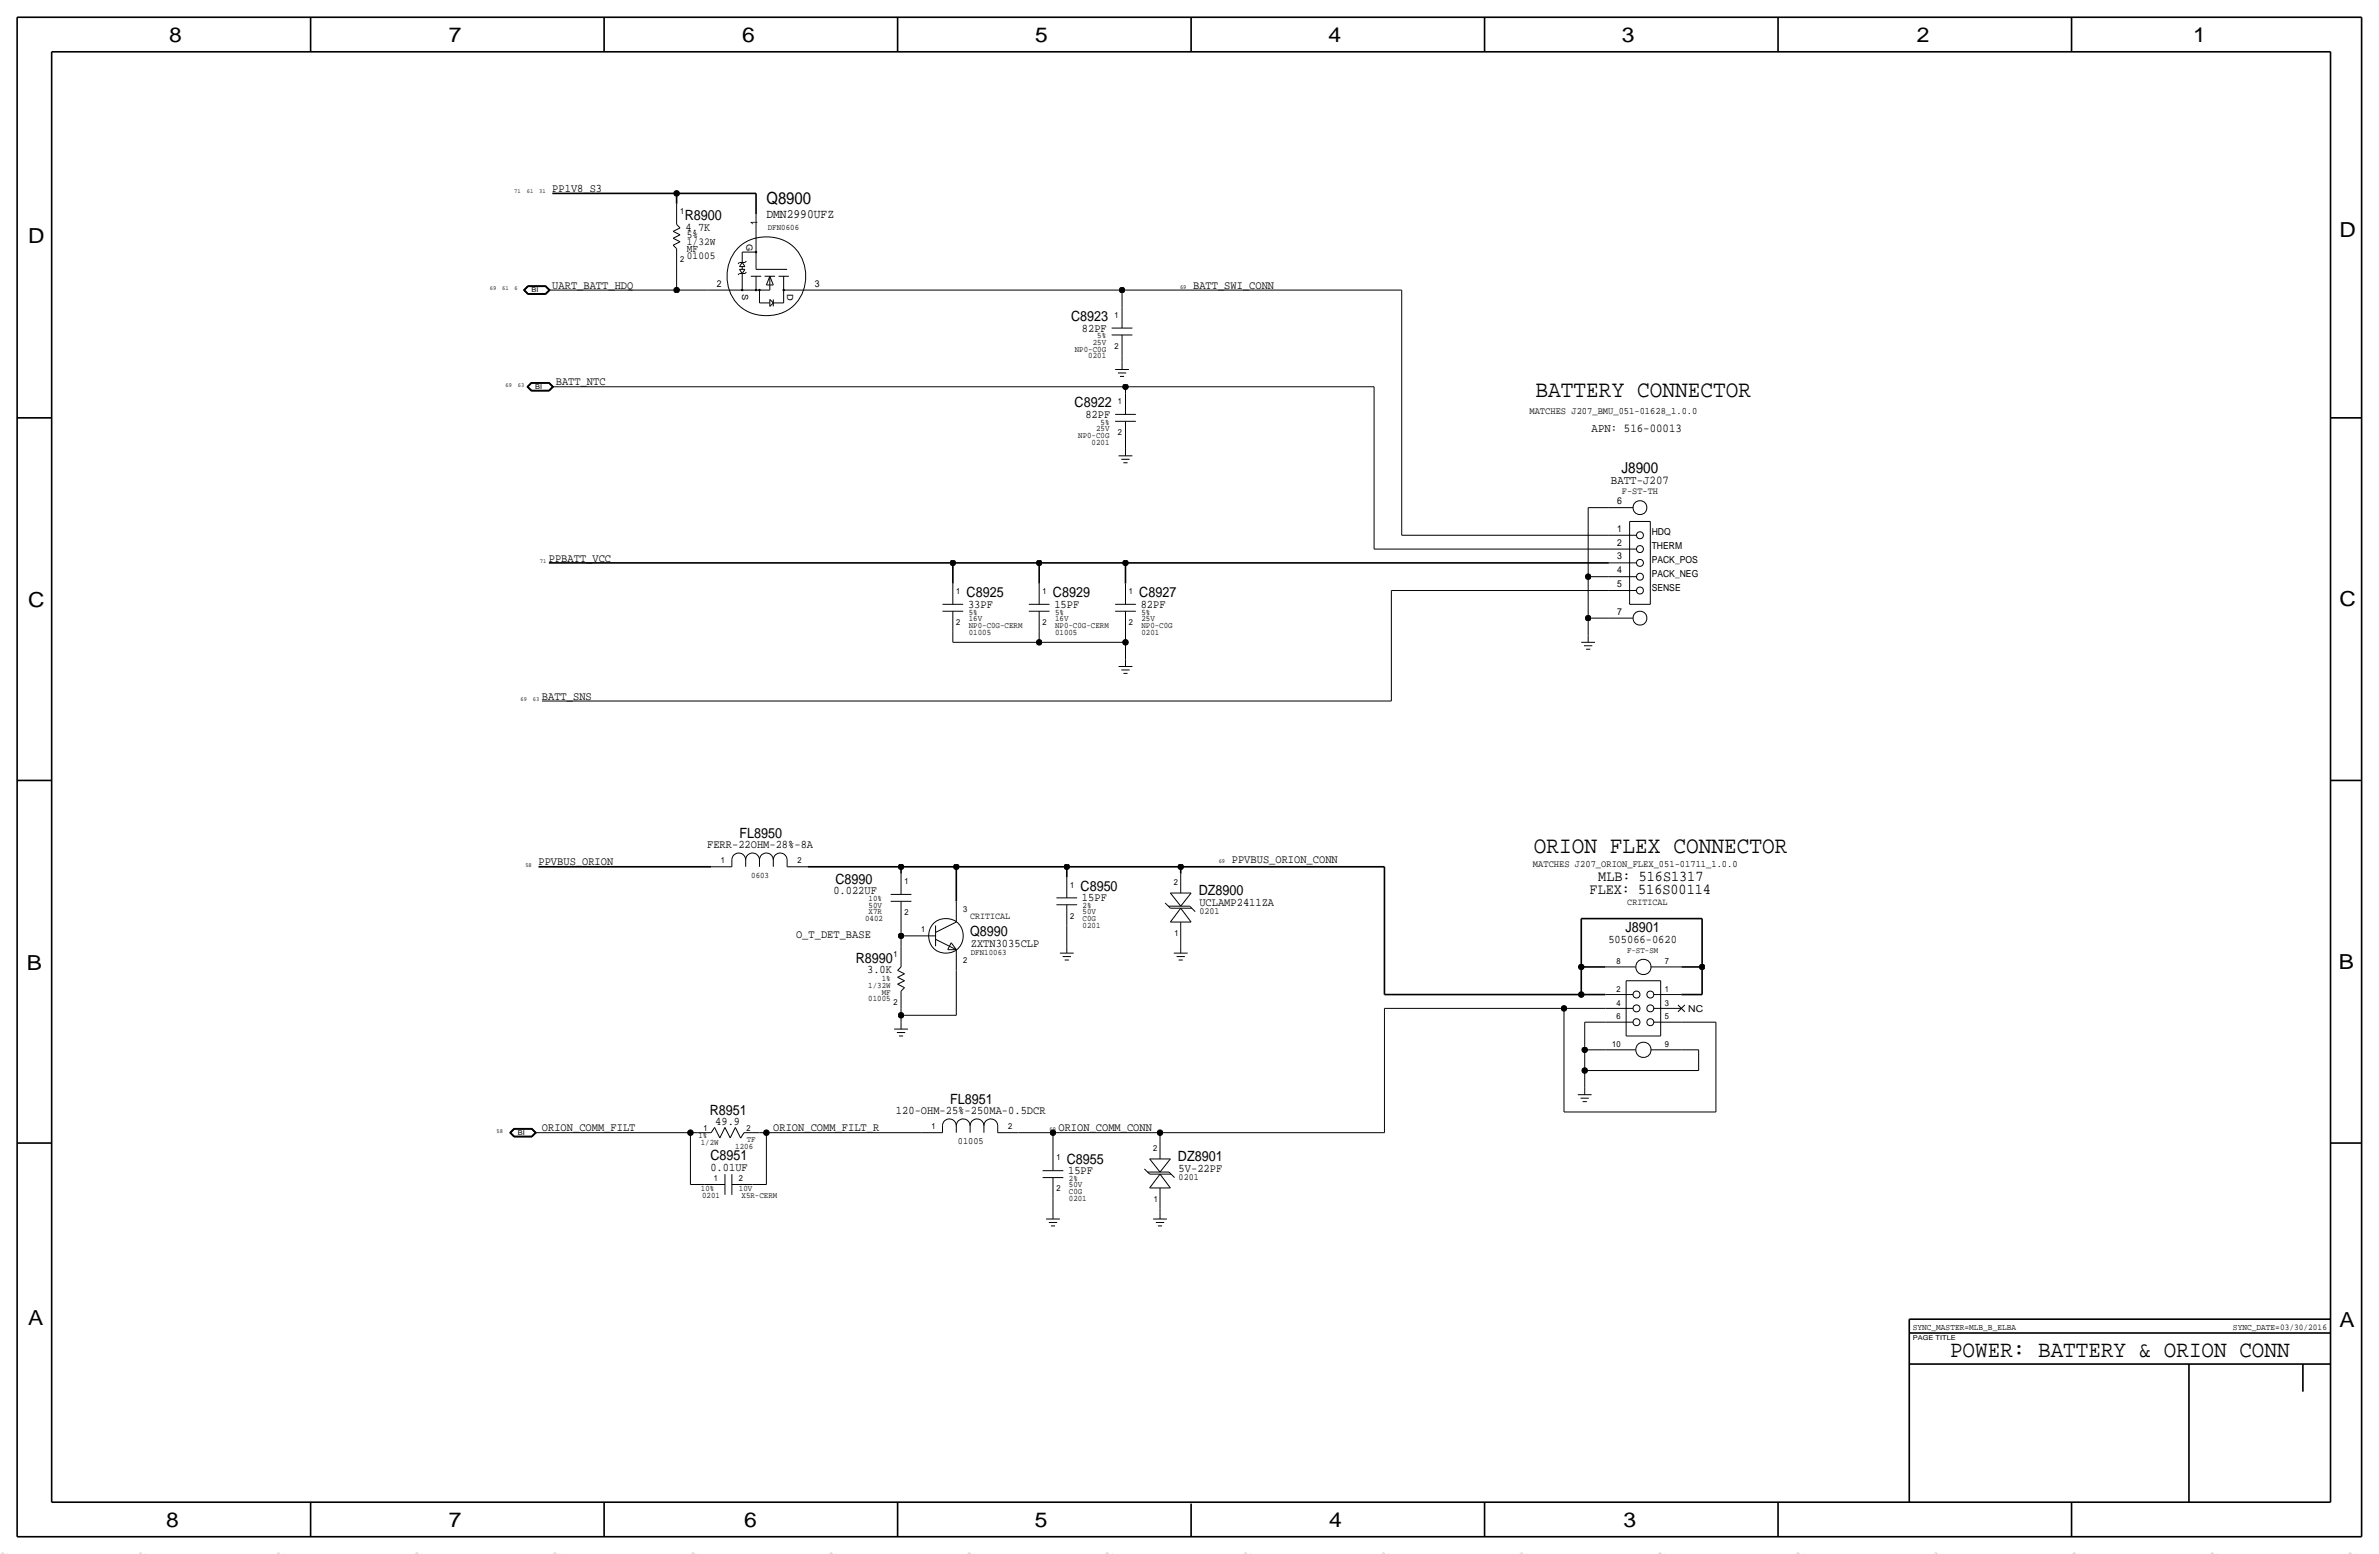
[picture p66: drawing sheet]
<svg xmlns="http://www.w3.org/2000/svg" width="875mm" height="572mm" viewBox="0 0 875 572" stroke-linecap="round" stroke-linejoin="round" font-family="sans-serif">
<defs><g id="words">
<g font-size="8.7">
<text x="564.8" y="146">BATTERY CONNECTOR</text>
<text x="564.1" y="313.7">ORION FLEX CONNECTOR</text>
</g>
<text font-size="8.6" x="717.3" y="499.1">POWER: BATTERY &amp; ORION CONN</text>
<g font-size="7.6">
<text x="62.2" y="15.5">8</text>
<text x="165" y="15.5">7</text>
<text x="273" y="15.5">6</text>
<text x="380.7" y="15.5">5</text>
<text x="488.6" y="15.5">4</text>
<text x="596.6" y="15.5">3</text>
<text x="705.1" y="15.5">2</text>
<text x="806.7" y="15.5">1</text>
<text x="10.4" y="89.4">D</text>
<text x="860.5" y="87.1">D</text>
<text x="10.4" y="223.3">C</text>
<text x="860.5" y="222.8">C</text>
<text x="9.8" y="356.6">B</text>
<text x="860.2" y="356.4">B</text>
<text x="10.4" y="487.4">A</text>
<text x="860.5" y="488.2">A</text>
<text x="61.2" y="561.6">8</text>
<text x="165" y="561.6">7</text>
<text x="273.8" y="561.6">6</text>
<text x="380.7" y="561.6">5</text>
<text x="488.9" y="561.6">4</text>
<text x="597.1" y="561.6">3</text>
</g>
<text font-size="6.2" x="281.9" y="74.9">Q8900</text>
<g font-size="5.6">
<text x="596.4" y="174">J8900</text>
<text x="587.9" y="323.8">MLB: 516S1317</text>
<text x="584.7" y="328.9">FLEX: 516S00114</text>
</g>
<g font-size="5.2">
<text x="251.9" y="81">R8900</text>
<text x="394" y="118.1">C8923</text>
<text x="395.3" y="149.9">C8922</text>
<text x="355.5" y="219.7">C8925</text>
<text x="387.3" y="219.7">C8929</text>
<text x="419" y="219.7">C8927</text>
<text x="272" y="308.4">FL8950</text>
<text x="307.3" y="325.1">C8990</text>
<text x="397.5" y="327.7">C8950</text>
<text x="440.9" y="329.2">DZ8900</text>
<text x="356.8" y="344.2">Q8990</text>
<text x="597.9" y="342.9">J8901</text>
<text x="314.7" y="354.1">R8990</text>
<text x="349.5" y="406.1">FL8951</text>
<text x="261.1" y="410.2">R8951</text>
<text x="261.4" y="426.7">C8951</text>
<text x="392.4" y="428">C8955</text>
<text x="433.3" y="427">DZ8901</text>
</g>
<text font-size="4.7" x="281.9" y="80.3">DMN2990UFZ</text>
<g font-size="4.4">
<text x="585.4" y="158.8">APN: 516-00013</text>
<text x="592.5" y="177.9">BATT-J207</text>
</g>
<g font-size="4.3">
<text x="203.1" y="70.6">PP1V8_S3</text>
<text x="252.2" y="84.8">4.7K</text>
<text x="203.2" y="106.2">UART_BATT_HDQ</text>
<text x="438.9" y="106.2">BATT_SWI_CONN</text>
<text x="397.9" y="121.9">82PF</text>
<text x="204.4" y="141.7">BATT_NTC</text>
<text x="399.2" y="153.7">82PF</text>
<text x="201.9" y="206.5">PPBATT_VCC</text>
<text x="356.1" y="223.5">33PF</text>
<text x="387.8" y="223.5">15PF</text>
<text x="419.6" y="223.5">82PF</text>
<text x="199.3" y="257.3">BATT_SNS</text>
<text x="260.1" y="311.9">FERR-22OHM-28%-8A</text>
<text x="453.1" y="317.5">PPVBUS_ORION_CONN</text>
<text x="198.1" y="318.3">PPVBUS_ORION</text>
<text x="306.5" y="328.9">0.022UF</text>
<text x="398" y="331.5">15PF</text>
<text x="441.1" y="333">UCLAMP2411ZA</text>
<text x="292.8" y="344.9">O_T_DET_BASE</text>
<text x="591.6" y="347">505066-0620</text>
<text x="357.1" y="348.3">ZXTN3035CLP</text>
<text x="318.9" y="357.9">3.0K</text>
<text x="263.1" y="413.8">49.9</text>
<text x="329.6" y="409.7">120-OHM-25%-250MA-0.5DCR</text>
<text x="199.3" y="416.1">ORION_COMM_FILT</text>
<text x="284.4" y="416.1">ORION_COMM_FILT_R</text>
<text x="389.3" y="416.1">ORION_COMM_CONN</text>
<text x="261.3" y="430.5">0.01UF</text>
<text x="392.9" y="431.8">15PF</text>
<text x="433.5" y="430.8">5V-22PF</text>
</g>
<g font-size="3.9">
<text x="252.7" y="87.6">5%</text>
<text x="252.7" y="95.2">01005</text>
<text x="252.7" y="90.2">1/32W</text>
<text x="252.7" y="92.7">MF</text>
</g>
<g font-size="3.6">
<text x="562.6" y="152.4">MATCHES J207_BMU_051-01628_1.0.0</text>
<text x="563.8" y="318.8">MATCHES J207_ORION_FLEX_051-01711_1.0.0</text>
</g>
<g font-size="3.5">
<text x="278.6" y="82.8" transform="rotate(-90 278.6 82.8)">1</text>
<text x="263.6" y="105.4">2</text>
<text x="299.7" y="105.4">3</text>
<text x="594.8" y="185.4">6</text>
<text x="596.6" y="181.7">F-ST-TH</text>
<text x="594.8" y="195.6">1</text>
<text x="607.5" y="196.9">HDQ</text>
<text x="594.8" y="200.7">2</text>
<text x="607.5" y="201.9">THERM</text>
<text x="594.8" y="205.7">3</text>
<text x="607.5" y="207">PACK_POS</text>
<text x="594.8" y="215.9">5</text>
<text x="594.8" y="210.8">4</text>
<text x="607.5" y="212.1">PACK_NEG</text>
<text x="607.5" y="217.2">SENSE</text>
<text x="594.8" y="226.1">7</text>
<text x="598.6" y="332.7">CRITICAL</text>
<text x="356.8" y="337.8">CRITICAL</text>
<text x="441.1" y="336.3">0201</text>
<text x="621" y="372.1">NC</text>
<text x="352.3" y="420.6">01005</text>
<text x="433.5" y="434.1">0201</text>
</g>
<g font-size="3.2">
<text x="703.5" y="489">SYNC_MASTER=MLB_B_ELBA</text>
<text x="821.3" y="489">SYNC_DATE=03/30/2016</text>
</g>
<g font-size="3.1">
<text x="250.1" y="78.7">1</text>
<text x="274.5" y="89.6" transform="rotate(90 274.5 89.6)">G</text>
<text x="282.4" y="84.6">DFN0606</text>
<text x="250.1" y="96.5">2</text>
<text x="289.5" y="108" transform="rotate(90 289.5 108)">D</text>
<text x="273" y="108.1" transform="rotate(90 273 108.1)">S</text>
<text x="409.9" y="116.8">1</text>
<text x="403.6" y="124.5">5%</text>
<text x="395.3" y="129.3">NP0-C0G</text>
<text x="400.3" y="131.8">0201</text>
<text x="401.9" y="126.7">25V</text>
<text x="409.9" y="128.3">2</text>
<text x="411.2" y="148.6">1</text>
<text x="396.6" y="161">NP0-C0G</text>
<text x="403.2" y="158.5">25V</text>
<text x="404.8" y="156.2">5%</text>
<text x="411.2" y="160">2</text>
<text x="401.5" y="163.6">0201</text>
<text x="351.7" y="218.4">1</text>
<text x="383.5" y="218.4">1</text>
<text x="415.2" y="218.4">1</text>
<text x="356.3" y="226.1">5%</text>
<text x="388.1" y="226.1">5%</text>
<text x="419.8" y="226.1">5%</text>
<text x="351.7" y="229.9">2</text>
<text x="356.3" y="233.4">01005</text>
<text x="356.3" y="228.3">16V</text>
<text x="356.3" y="230.9">NP0-C0G-CERM</text>
<text x="383.5" y="229.9">2</text>
<text x="388.1" y="233.4">01005</text>
<text x="388.1" y="228.3">16V</text>
<text x="388.1" y="230.9">NP0-C0G-CERM</text>
<text x="415.2" y="229.9">2</text>
<text x="419.8" y="233.4">0201</text>
<text x="419.8" y="228.3">25V</text>
<text x="419.8" y="230.9">NP0-C0G</text>
<text x="265.1" y="317.5">1</text>
<text x="293.3" y="317.5">2</text>
<text x="276.3" y="322.8">0603</text>
<text x="332.7" y="325.1">1</text>
<text x="393.6" y="326.4">1</text>
<text x="431.7" y="325.6">2</text>
<text x="319.5" y="333.8">50V</text>
<text x="319.5" y="331.5">10%</text>
<text x="354.3" y="335.3">3</text>
<text x="398.2" y="334">2%</text>
<text x="318.2" y="338.8">0402</text>
<text x="319.5" y="336.3">X7R</text>
<text x="332.7" y="336.5">2</text>
<text x="393.6" y="337.8">2</text>
<text x="398.2" y="338.8">C0G</text>
<text x="398.2" y="336.3">50V</text>
<text x="398.2" y="341.4">0201</text>
<text x="338.8" y="342.9">1</text>
<text x="432" y="344.2">1</text>
<text x="328.6" y="351.8">1</text>
<text x="357.1" y="351.3">DFN10063</text>
<text x="598.4" y="350.5">F-ST-SM</text>
<text x="354.3" y="354.3">2</text>
<text x="594.6" y="354.6">8</text>
<text x="612.3" y="354.6">7</text>
<text x="319.4" y="363.2">1/32W</text>
<text x="324.3" y="360.7">1%</text>
<text x="324.3" y="365.8">MF</text>
<text x="594.6" y="364.7">2</text>
<text x="612.3" y="364.7">1</text>
<text x="319.4" y="368.3">01005</text>
<text x="328.6" y="369.6">2</text>
<text x="594.6" y="369.8">4</text>
<text x="612.3" y="369.8">3</text>
<text x="594.6" y="374.9">6</text>
<text x="612.3" y="374.9">5</text>
<text x="593" y="385.1">10</text>
<text x="612.3" y="385.1">9</text>
<text x="256.9" y="418.6">1%</text>
<text x="258.8" y="415.8">1</text>
<text x="274.5" y="415.8">2</text>
<text x="274.7" y="419.9">TF</text>
<text x="342.6" y="415.3">1</text>
<text x="370.8" y="415.3">2</text>
<text x="257.8" y="421.1">1/2W</text>
<text x="270.5" y="422.4">1206</text>
<text x="424.1" y="423.4">2</text>
<text x="388.6" y="426.7">1</text>
<text x="262.6" y="434.3">1</text>
<text x="271.7" y="434.3">2</text>
<text x="393.1" y="434.3">2%</text>
<text x="393.1" y="436.6">50V</text>
<text x="257.8" y="438.2">10%</text>
<text x="258.3" y="440.7">0201</text>
<text x="271.8" y="438.2">10V</text>
<text x="272.8" y="440.7">X5R-CERM</text>
<text x="388.6" y="438.2">2</text>
<text x="393.1" y="439.2">C0G</text>
<text x="393.1" y="441.7">0201</text>
<text x="424.4" y="442">1</text>
</g>
<g font-size="2.8" fill="#b6b6b4">
<text x="0" y="571.5" transform="rotate(45 0 571.5)">=</text>
<text x="50.8" y="571.5" transform="rotate(45 50.8 571.5)">=</text>
<text x="101.6" y="571.5" transform="rotate(45 101.6 571.5)">=</text>
<text x="152.4" y="571.5" transform="rotate(45 152.4 571.5)">=</text>
<text x="203.2" y="571.5" transform="rotate(45 203.2 571.5)">=</text>
<text x="254" y="571.5" transform="rotate(45 254 571.5)">=</text>
<text x="457.2" y="571.5" transform="rotate(45 457.2 571.5)">=</text>
<text x="508" y="571.5" transform="rotate(45 508 571.5)">=</text>
<text x="558.8" y="571.5" transform="rotate(45 558.8 571.5)">=</text>
<text x="609.6" y="571.5" transform="rotate(45 609.6 571.5)">=</text>
<text x="660.4" y="571.5" transform="rotate(45 660.4 571.5)">=</text>
<text x="711.2" y="571.5" transform="rotate(45 711.2 571.5)">=</text>
</g>
<g font-size="2.5">
<text x="195.5" y="107.4">BI</text>
<text x="196.8" y="143">BI</text>
<text x="190.4" y="417.3">BI</text>
<text x="703.5" y="492.8">PAGE TITLE</text>
</g>
<g font-size="2.3">
<text x="189.2" y="71.1">71</text>
<text x="193.8" y="71.1">61</text>
<text x="198.3" y="71.1">31</text>
<text x="180.1" y="106.7">69</text>
<text x="184.7" y="106.7">61</text>
<text x="189.3" y="106.7">6</text>
<text x="434" y="106.2">69</text>
<text x="185.9" y="142.2">69</text>
<text x="190.5" y="142.2">63</text>
<text x="198.6" y="207">71</text>
<text x="191.5" y="257.8">69</text>
<text x="196" y="257.8">63</text>
<text x="448.3" y="317.5">69</text>
<text x="193.2" y="318.8">58</text>
<text x="182.6" y="416.6">58</text>
<text x="386" y="416.1">69</text>
</g>
</g></defs>
<g fill="none" stroke="#000" stroke-width=".6" stroke-linecap="butt">
<path d="M6.3 6.4v558.7zM6.3 6.4h862.3zM19 19.1v533.4zM19 19.1h838.2zM114.2 6.4v12.7zM222.2 6.4v12.7zM330.1 6.4v12.7zM438.1 6.4v12.7zM546.1 6.4v12.7zM654 6.4v12.7zM762 6.4v12.7zM857.2 19.1v533.4z"/>
<path d="M868.6 6.4v558.7zM203.1 71.1h45.8zM248.9 71.1h29.2zM248.9 71.1v3.8zM278.1 71.1v7.6zM6.3 153.7h12.7zM857.2 153.7h11.4zM201.9 207h148.6zM350.5 207v7.6zM350.5 207h31.7zM382.2 207h31.8zM382.2 207v7.6z"/>
<path d="M414 207h177.8zM414 207v7.6zM6.3 287h12.7zM857.2 287h11.4zM198.1 318.8h63.5zM297.1 318.8h34.3zM331.4 318.8v2.5zM331.4 318.8h20.3zM351.7 318.8h40.7zM351.7 318.8v12.7zM392.4 318.8v3.8zM392.4 318.8h41.9z"/>
<path d="M434.3 318.8h74.9zM434.3 318.8v2.5zM509.2 318.8v47zM581.6 337.8v17.8zM581.6 337.8h44.5zM626.1 337.8v17.8zM581.6 355.6h8.9zM581.6 355.6v10.2zM618.4 355.6h7.7zM626.1 355.6v10.2zM509.2 365.8h72.4zM581.6 365.8h8.9z"/>
<path d="M618.4 365.8h7.7zM6.3 420.4h12.7zM857.2 420.4h11.4zM702.3 485.1v5.1zM702.3 485.1h154.9zM702.3 490.2v62.3zM702.3 490.2h154.9zM702.3 501.6h154.9zM805.1 501.6v50.8zM847 501.6v10.2zM19 552.5h838.2zM114.2 552.4v12.7z"/>
<path d="M222.2 552.5v12.7zM330.1 552.5v12.7zM438.1 553v12.2zM546.1 552.5v12.7zM654 552.5v12.7zM762 552.5v12.7zM6.3 565.1h862.3z"/>
</g>
<g fill="none" stroke="#000" stroke-width=".37">
<path d="M248.9 74.9v7.7zM278.1 78.7v20.4zM247.6 90.2l1.3 1.2zM247.6 87.6l2.5 1.3zM247.6 85.1l2.5 1.3zM247.6 85.1l2.5-1.3zM247.6 90.2l2.5-1.3zM247.6 87.6l2.5-1.2zM248.9 97.8v8.9zM248.9 91.4v6.4zM248.9 82.5l1.2 1.3zM271 91.6a15.1 15.1 0 0 1 22.9 1.5 15 15 0 0 1-5.7 21.7 14.8 14.8 0 0 1-19.2-6.2 15.6 15.6 0 0 1 2-17z"/>
<path d="M272 96.5l-.5 .5zM272 98h2zM272 99.1l1 1.5zM272 99.1h2zM272 96.5h2zM273 92.7h5.1zM273 96.5l-1 1.5zM273 98v1.1zM273 92.7v3.8zM273 96.5l1 1.5zM274 96.5l.5-.5zM274 99.1l-1 1.5z"/>
<path d="M278.1 99.1h11.4zM192.5 106.7l1.6 1.6zM192.5 106.7l1.6-1.6zM192.7 106.7l1.5 1.5zM192.7 106.7l1.5-1.5zM192.8 106.7l1.4-1.4zM192.8 106.7l1.4 1.4zM193 106.7l1.3 1.3zM193 106.7l1.3-1.3zM194.1 108.3h6.7zM194.1 105.1h6.7zM194.2 105.2h6.5z"/>
<path d="M194.2 108.2h6.5zM194.2 105.3h6.5zM194.2 108.1h6.5zM194.3 108h6.3zM194.3 105.4h6.3zM200.6 105.4l1.3 1.3zM200.6 108l1.3-1.3zM200.7 108.1l1.3-1.4zM200.7 105.3l1.3 1.4zM200.7 108.2l1.5-1.5zM200.7 105.2l1.5 1.5zM200.8 105.1l1.5 1.6z"/>
<path d="M200.8 108.3l1.5-1.6zM201.9 106.7h2.5zM204.4 106.7h44.5zM248.9 106.7h11.4zM260.3 106.7h22.9zM272 100.6l-.5 .5zM272 100.6h2zM273 100.6v6.1zM274 100.6l.5-.5zM276.1 101.6h3.9zM278.1 101.6v5.1zM279.3 111.4h3.9z"/>
<path d="M279.3 106.7v4.7zM281.2 101.6h3.9zM281.9 104.8h2.5zM283.2 110.1l1.2 1.3zM283.2 101.6v5.1zM283.2 101.6l1.2 3.2zM283.2 101.6l-1.3 3.2zM283.2 110.1v2.6zM284.4 111.4l-1.2 1.3zM284.4 111.4h3.8zM284.4 110.1v2.6zM286.4 101.6h3.8z"/>
<path d="M288.2 106.7h15.3zM288.2 101.6v9.8zM303.5 106.7h109.2zM412.7 106.7h102.9zM412.7 106.7v6.3zM412.7 113v7.7zM515.6 106.7v90.2zM408.9 120.7h7.6zM408.9 123.2h7.6zM410.2 135.9h5zM411.2 137.2h3zM411.9 138.4h1.6z"/>
<path d="M412.7 130.8v2.6zM412.7 133.4v2.5zM412.7 123.2v7.6zM193.8 142.2l1.6 1.6zM193.8 142.2l1.6-1.5zM194 142.2l1.4-1.4zM194 142.2l1.4 1.5zM194.1 142.2l1.4-1.3zM194.1 142.2l1.4 1.4zM194.3 142.2l1.2 1.3zM194.3 142.2l1.2-1.2zM195.4 143.8h6.6z"/>
<path d="M195.4 140.7h6.6zM195.4 140.8h6.6zM195.4 143.7h6.6zM195.5 143.6h6.4zM195.5 140.9h6.4zM195.5 143.5h6.4zM195.5 141h6.4zM201.9 143.5l1.2-1.3zM201.9 141l1.2 1.2zM201.9 143.6l1.4-1.4zM201.9 140.9l1.4 1.3zM202 140.8l1.5 1.4z"/>
<path d="M202 143.7l1.5-1.5zM202 140.7l1.6 1.5zM202 143.8l1.6-1.6zM203.1 142.2h2.6zM205.7 142.2h208.3zM410.2 152.4h7.6zM410.2 154.9h7.6zM414 142.2h91.4zM414 142.2v2.6zM414 144.8v7.6zM414 154.9v7.7zM505.4 142.2v59.7z"/>
<path d="M411.4 167.6h5.1zM412.4 168.9h3.1zM413.2 170.2h1.5zM414 162.6v2.5zM414 165.1v2.5zM515.6 196.9h76.2zM584.2 186.7v25.4zM584.2 186.7h7.6zM591.8 196.9h10.1zM591.8 186.7h8.9zM599.4 191.8h7.6zM599.4 191.8v30.5z"/>
<path d="M607 191.8v30.4zM350.5 214.6v7.7zM382.2 214.6v7.7zM414 214.6v7.7zM505.4 201.9h86.4zM511.8 217.2h80zM511.8 217.2v40.6zM584.2 212.1h7.6zM584.2 212.1v15.2zM591.8 217.2h10.1zM591.8 212.1h10.1zM591.8 207h10.1z"/>
<path d="M591.8 201.9h10.1zM346.7 222.3h7.6zM346.7 224.8h7.6zM350.5 232.4v3.8zM350.5 224.8v7.6zM350.5 236.2h31.7zM378.4 224.8h7.6zM378.4 222.3h7.6zM382.2 236.2h31.8zM382.2 232.4v3.8zM382.2 224.8v7.6zM410.2 224.8h7.6z"/>
<path d="M410.2 222.3h7.6zM414 232.4v3.8zM414 236.2v6.4zM414 224.8v7.6zM581.6 236.2h5.1zM582.6 237.5h3.1zM583.4 238.8h1.5zM584.2 227.3h7.6zM584.2 227.3v6.4zM584.2 233.7v2.5zM591.8 227.3h8.9zM599.4 222.3h7.6z"/>
<path d="M199.3 257.8h312.5zM411.4 245.1h5.1zM412.4 246.4h3.1zM413.2 247.7h1.5zM414 242.6v2.5zM261.6 318.8h7.6zM269.2 316.2a2.54 2.54 0 0 1 2.5-2.5 2.54 2.54 0 0 1 2.6 2.5 2.54 2.54 0 0 1 2.5-2.5 2.54 2.54 0 0 1 2.5 2.5 2.54 2.54 0 0 1 2.6-2.5 2.54 2.54 0 0 1 2.5 2.5 2.54 2.54 0 0 1 2.6-2.5 2.54 2.54 0 0 1 2.5 2.5M269.2 316.2v2.6zM274.3 316.2v2.6zM279.3 316.2v2.6zM284.4 316.2v2.6zM289.5 318.8h7.6z"/>
<path d="M289.5 316.2v2.6zM327.6 331.5h7.6zM327.6 328.9h7.6zM331.4 339.1v5.1zM331.4 321.3v7.6zM331.4 331.5v7.6zM351.7 331.5v7.6zM388.6 330.2h7.6zM388.6 332.7h7.6zM392.4 322.6v7.6zM392.4 332.7v7.7zM428.5 332.1l2 1.9z"/>
<path d="M429.7 333.2h7.9zM430.5 339.1h7.6zM430.5 328.4h7.6zM430.5 334h7.9zM430.5 328.4l3.8 4.8zM434.3 334l3.8 5.1zM434.3 334l-3.8 5.1zM434.3 321.3v7.1zM434.3 339.1v7.6zM437.6 333.2l2 2.1zM438.1 328.4l-3.8 4.8zM330.1 356.9l1.3-1.3z"/>
<path d="M330.1 356.9l2.6 1.2zM330.1 359.4l2.6 1.3zM330.1 359.4l2.6-1.3zM331.4 344.2v3.8zM331.4 348v7.6zM331.4 344.2h2.6zM334 344.2h10.1zM344.1 345.4l7.6 3.9zM344.1 342.9l7.6-3.8zM344.1 340.4v7.6zM348.6 349.2h3.1zM349.9 346.7l-1.3 2.5z"/>
<path d="M349.9 346.7l1.8 2.5zM351.7 356.9v16.5zM351.7 349.2v7.7zM389.8 350.5h5.1zM390.9 351.8h3zM391.6 353.1h1.5zM392.4 340.4v7.6zM392.4 348v2.5zM431.8 350.5h5zM432.8 351.8h3zM433.5 353.1h1.6zM434.3 346.7v1.3z"/>
<path d="M434.3 348v2.5zM590.5 355.6h11.2zM607.3 355.6h11.1zM328.9 378.5h5.1zM329.9 379.7h3zM330.1 362l2.6 1.2zM330.1 362l2.6-1.3zM331.4 373.4v2.5zM331.4 370.8v2.6zM331.4 364.5v6.3zM331.4 375.9v2.6zM331.4 373.4h20.3z"/>
<path d="M332.7 363.2l-1.3 1.3zM509.2 370.8h66.1zM509.2 370.8v45.8zM575.3 370.8v38.1zM575.3 370.8h15.2zM582.9 375.9h7.6zM582.9 375.9v10.2zM590.5 375.9h10.2zM590.5 370.8h10.2zM590.5 365.8h10.2zM598.1 360.7v20.3zM598.1 360.7h12.7z"/>
<path d="M608.3 375.9h10.1zM608.3 370.8h10.1zM608.3 365.8h10.1zM610.8 360.7v20.3zM617.2 369.6l2.5 2.5zM618.4 375.9h12.7zM619.7 369.6l-2.5 2.5zM631.1 375.9v33zM330.7 381h1.5zM582.9 386.1h7.6zM582.9 386.1v7.6zM582.9 393.7v6.4z"/>
<path d="M582.9 393.7h41.9zM590.5 386.1h11.2zM598.1 381h12.7zM607.3 386.1h11.1zM618.4 386.1h6.4zM624.8 386.1v7.6zM187.5 416.6l1.5 1.5zM187.5 416.6l1.5-1.6zM187.6 416.6l1.5-1.5zM187.6 416.6l1.5 1.4zM187.8 416.6l1.3-1.4zM187.8 416.6l1.3 1.3z"/>
<path d="M187.9 416.6l1.3 1.2zM187.9 416.6l1.3-1.3zM189 418.1h6.7zM189 415h6.7zM189.1 415.1h6.5zM189.1 418h6.5zM189.1 417.9h6.5zM189.1 415.2h6.5zM189.2 417.8h6.3zM189.2 415.3h6.3zM195.5 417.8l1.3-1.2zM195.5 415.3l1.3 1.3z"/>
<path d="M195.6 417.9l1.4-1.3zM195.6 415.2l1.4 1.4zM195.6 415.1l1.5 1.5zM195.6 418l1.5-1.4zM195.7 415l1.6 1.6zM195.7 418.1l1.6-1.5zM196.8 416.6h2.5zM199.3 416.6h54.6zM253.9 416.6v19zM253.9 416.6h2.6zM256.5 416.6h5.1zM262.8 414.6l-1.2 2z"/>
<path d="M262.8 414.6l2 3.9zM266.6 414.6l-1.8 3.9zM266.6 414.6l2 3.9zM270.5 414.6l-1.9 3.9zM270.5 414.6l1.9 3.9zM273.7 416.6l-1.3 2zM273.7 416.6h5.6zM279.3 416.6h2.6zM281.9 416.6v19zM281.9 416.6h57.1zM339 416.6h7.7zM346.7 414v2.6z"/>
<path d="M346.7 414a2.54 2.54 0 0 1 2.5-2.5 2.54 2.54 0 0 1 2.5 2.5 2.54 2.54 0 0 1 2.6-2.5 2.54 2.54 0 0 1 2.5 2.5 2.54 2.54 0 0 1 2.6-2.5 2.54 2.54 0 0 1 2.5 2.5 2.54 2.54 0 0 1 2.5-2.5 2.54 2.54 0 0 1 2.6 2.5M351.7 414v2.6zM356.8 414v2.6zM361.9 414v2.6zM367 416.6h7.6zM367 414v2.6zM374.6 416.6h12.7zM387.3 416.6h39.4zM387.3 416.6v6.3zM426.7 416.6h82.5zM426.7 416.6v2.5zM426.7 419.1v7.1z"/>
<path d="M575.3 408.9h55.8zM580.3 402.6h5.1zM581.4 403.9h3zM582.1 405.1h1.5zM582.9 400.1v2.5zM253.9 435.6h5.1zM259 435.6h7.6zM266.6 431.8v7.6zM269.2 435.6h7.6zM269.2 431.8v7.6zM276.8 435.6h5.1zM383.5 433.1h7.6z"/>
<path d="M383.5 430.5h7.6zM387.3 422.9v7.6zM387.3 433.1v7.6zM420.9 429.9l2 1.9zM422.1 431h7.9zM422.9 436.9h7.6zM422.9 426.2h7.6zM422.9 431.8h7.8zM422.9 426.2l3.8 4.8zM426.7 436.9v7.6zM426.7 431.8l3.8 5.1zM426.7 431.8l-3.8 5.1z"/>
<path d="M430 431l2 2.1zM430.5 426.2l-3.8 4.8zM384.8 448.3h5zM385.8 449.6h3zM386.5 450.9h1.6zM387.3 440.7v5.1zM387.3 445.8v2.5zM424.1 448.3h5.1zM425.1 449.6h3.1zM425.9 450.9h1.5zM426.7 444.5v1.3zM426.7 445.8v2.5z"/>
<circle cx="603.2" cy="186.7" r="2.56"/>
<circle cx="603.2" cy="196.9" r="1.28"/>
<circle cx="603.2" cy="207" r="1.28"/>
<circle cx="603.2" cy="212.1" r="1.28"/>
<circle cx="603.2" cy="217.2" r="1.28"/>
<circle cx="603.2" cy="201.9" r="1.28"/>
<circle cx="603.2" cy="227.4" r="2.56"/>
<circle cx="347.9" cy="344.2" r="6.4"/>
<circle cx="604.5" cy="355.6" r="2.82"/>
<circle cx="601.9" cy="375.9" r="1.28"/>
<circle cx="601.9" cy="370.9" r="1.28"/>
<circle cx="601.9" cy="365.8" r="1.28"/>
<circle cx="607" cy="375.9" r="1.28"/>
<circle cx="607" cy="370.9" r="1.28"/>
<circle cx="607" cy="365.8" r="1.28"/>
<circle cx="604.5" cy="386.1" r="2.82"/>
</g>
<g fill="#000" stroke="#000" stroke-width=".37">
<path d="M277.9 92.5h.4v.4h-.4zM272.8 106.5h.4v.4h-.4zM277.9 106.5h.4v.4h-.4zM279.2 106.5h.3v.4h-.3zM288 106.5h.4v.4h-.4z"/>
<circle cx="248.9" cy="71.1" r="1.02"/>
<circle cx="248.9" cy="106.7" r="1.02"/>
<circle cx="412.7" cy="106.7" r="1.02"/>
<circle cx="414" cy="142.2" r="1.02"/>
<circle cx="350.5" cy="207" r="1.02"/>
<circle cx="382.2" cy="207" r="1.02"/>
<circle cx="414" cy="207" r="1.02"/>
<circle cx="584.2" cy="212.1" r="1.02"/>
<circle cx="382.2" cy="236.2" r="1.02"/>
<circle cx="414" cy="236.2" r="1.02"/>
<circle cx="584.2" cy="227.3" r="1.02"/>
<circle cx="331.4" cy="318.8" r="1.02"/>
<circle cx="351.7" cy="318.8" r="1.02"/>
<circle cx="392.4" cy="318.8" r="1.02"/>
<circle cx="434.3" cy="318.8" r="1.02"/>
<circle cx="331.4" cy="344.2" r="1.02"/>
<circle cx="581.6" cy="355.6" r="1.02"/>
<circle cx="626.1" cy="355.6" r="1.02"/>
<circle cx="331.4" cy="373.4" r="1.02"/>
<circle cx="575.3" cy="370.8" r="1.02"/>
<circle cx="581.6" cy="365.8" r="1.02"/>
<circle cx="582.9" cy="393.7" r="1.02"/>
<circle cx="582.9" cy="386.1" r="1.02"/>
<circle cx="253.9" cy="416.6" r="1.02"/>
<circle cx="281.9" cy="416.6" r="1.02"/>
<circle cx="387.3" cy="416.6" r="1.02"/>
<circle cx="426.7" cy="416.6" r="1.02"/>
</g>
<use href="#words"/>
</svg>
